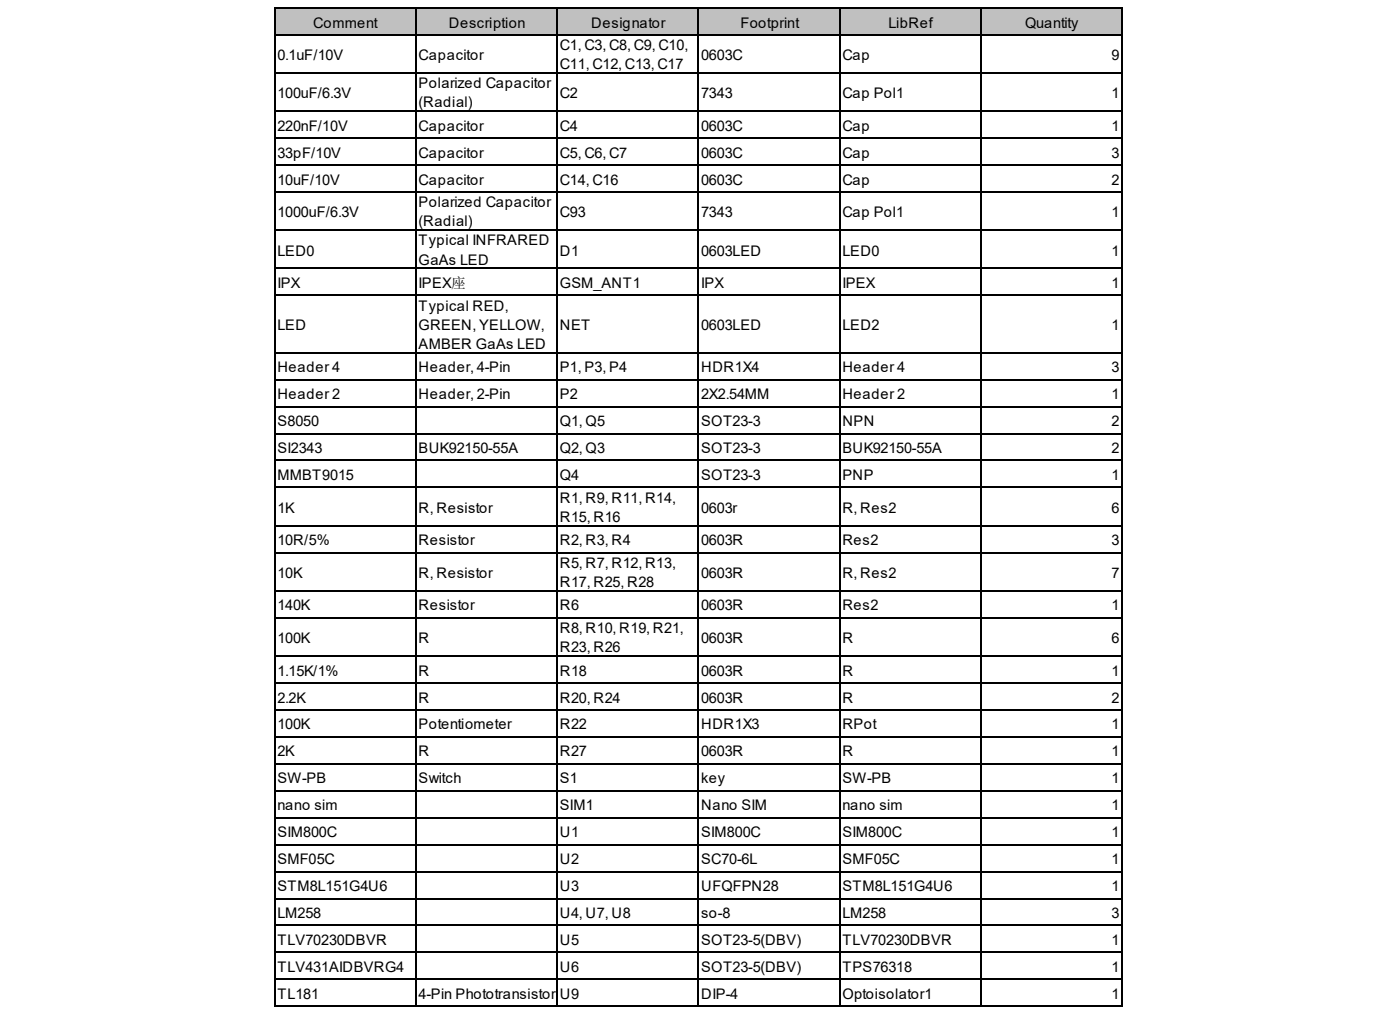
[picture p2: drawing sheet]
<svg xmlns="http://www.w3.org/2000/svg" width="281mm" height="204mm" viewBox="0 0 281 204" stroke-linecap="round" stroke-linejoin="round" font-family="sans-serif">
<defs><g id="words">
<g font-size="2.9">
<text x="62.8" y="5.5">Comment</text>
<text x="90" y="5.5">Description</text>
<text x="118.6" y="5.5">Designator</text>
<text x="148.5" y="5.5">Footprint</text>
<text x="178.2" y="5.5">LibRef</text>
<text x="205.6" y="5.5">Quantity</text>
<text x="112.3" y="10">C1, C3, C8, C9, C10,</text>
<text x="55.6" y="12.1">0.1uF/10V</text>
<text x="84" y="12.1">Capacitor</text>
<text x="84" y="17.7">Polarized Capacitor</text>
<text x="112.3" y="13.9">C11, C12, C13, C17</text>
<text x="140.6" y="12.1">0603C</text>
<text x="169" y="12.1">Cap</text>
<text x="222.9" y="12.1">9</text>
<text x="55.6" y="19.7">100uF/6.3V</text>
<text x="84" y="21.5">(Radial)</text>
<text x="112.3" y="19.7">C2</text>
<text x="140.6" y="19.7">7343</text>
<text x="169" y="19.7">Cap Pol1</text>
<text x="222.9" y="19.7">1</text>
<text x="55.6" y="26.2">220nF/10V</text>
<text x="84" y="26.2">Capacitor</text>
<text x="112.3" y="26.2">C4</text>
<text x="140.6" y="26.2">0603C</text>
<text x="169" y="26.2">Cap</text>
<text x="222.9" y="26.2">1</text>
<text x="55.6" y="31.6">33pF/10V</text>
<text x="84" y="31.6">Capacitor</text>
<text x="112.3" y="31.6">C5, C6, C7</text>
<text x="140.6" y="31.6">0603C</text>
<text x="169" y="31.6">Cap</text>
<text x="222.9" y="31.6">3</text>
<text x="55.6" y="37">10uF/10V</text>
<text x="84" y="37">Capacitor</text>
<text x="84" y="41.5">Polarized Capacitor</text>
<text x="112.3" y="37">C14, C16</text>
<text x="140.6" y="37">0603C</text>
<text x="169" y="37">Cap</text>
<text x="222.9" y="37">2</text>
<text x="55.6" y="43.6">1000uF/6.3V</text>
<text x="84" y="45.4">(Radial)</text>
<text x="112.3" y="43.6">C93</text>
<text x="140.6" y="43.6">7343</text>
<text x="169" y="43.6">Cap Pol1</text>
<text x="222.9" y="43.6">1</text>
<text x="55.6" y="51.2">LED0</text>
<text x="84" y="49.2">Typical INFRARED</text>
<text x="84" y="53">GaAs LED</text>
<text x="112.3" y="51.2">D1</text>
<text x="140.6" y="51.2">0603LED</text>
<text x="169" y="51.2">LED0</text>
<text x="222.9" y="51.2">1</text>
<text x="55.6" y="57.8">IPX</text>
<text x="84" y="57.8">IPEX座</text>
<text x="112.3" y="57.8">GSM_ANT1</text>
<text x="140.6" y="57.8">IPX</text>
<text x="169" y="57.8">IPEX</text>
<text x="222.9" y="57.8">1</text>
<text x="84" y="62.3">Typical RED,</text>
<text x="55.6" y="66.1">LED</text>
<text x="84" y="66.1">GREEN, YELLOW,</text>
<text x="84" y="69.9">AMBER GaAs LED</text>
<text x="112.3" y="66.1">NET</text>
<text x="140.6" y="66.1">0603LED</text>
<text x="169" y="66.1">LED2</text>
<text x="222.9" y="66.1">1</text>
<text x="55.6" y="74.7">Header 4</text>
<text x="84" y="74.7">Header, 4-Pin</text>
<text x="112.3" y="74.7">P1, P3, P4</text>
<text x="140.6" y="74.7">HDR1X4</text>
<text x="169" y="74.7">Header 4</text>
<text x="222.9" y="74.7">3</text>
<text x="55.6" y="80.1">Header 2</text>
<text x="84" y="80.1">Header, 2-Pin</text>
<text x="112.3" y="80.1">P2</text>
<text x="140.6" y="80.1">2X2.54MM</text>
<text x="169" y="80.1">Header 2</text>
<text x="222.9" y="80.1">1</text>
<text x="55.6" y="85.5">S8050</text>
<text x="112.3" y="85.5">Q1, Q5</text>
<text x="140.6" y="85.5">SOT23-3</text>
<text x="169" y="85.5">NPN</text>
<text x="222.9" y="85.5">2</text>
<text x="55.6" y="90.9">SI2343</text>
<text x="84" y="90.9">BUK92150-55A</text>
<text x="112.3" y="90.9">Q2, Q3</text>
<text x="140.6" y="90.9">SOT23-3</text>
<text x="169" y="90.9">BUK92150-55A</text>
<text x="222.9" y="90.9">2</text>
<text x="55.6" y="96.3">MMBT9015</text>
<text x="112.3" y="96.3">Q4</text>
<text x="112.3" y="100.8">R1, R9, R11, R14,</text>
<text x="140.6" y="96.3">SOT23-3</text>
<text x="169" y="96.3">PNP</text>
<text x="222.9" y="96.3">1</text>
<text x="55.6" y="102.8">1K</text>
<text x="84" y="102.8">R, Resistor</text>
<text x="112.3" y="104.6">R15, R16</text>
<text x="140.6" y="102.8">0603r</text>
<text x="169" y="102.8">R, Res2</text>
<text x="222.9" y="102.8">6</text>
<text x="55.6" y="109.3">10R/5%</text>
<text x="84" y="109.3">Resistor</text>
<text x="112.3" y="109.3">R2, R3, R4</text>
<text x="112.3" y="113.8">R5, R7, R12, R13,</text>
<text x="140.6" y="109.3">0603R</text>
<text x="169" y="109.3">Res2</text>
<text x="222.9" y="109.3">3</text>
<text x="55.6" y="115.9">10K</text>
<text x="84" y="115.9">R, Resistor</text>
<text x="112.3" y="117.7">R17, R25, R28</text>
<text x="140.6" y="115.9">0603R</text>
<text x="169" y="115.9">R, Res2</text>
<text x="222.9" y="115.9">7</text>
<text x="55.6" y="122.4">140K</text>
<text x="84" y="122.4">Resistor</text>
<text x="112.3" y="122.4">R6</text>
<text x="140.6" y="122.4">0603R</text>
<text x="169" y="122.4">Res2</text>
<text x="222.9" y="122.4">1</text>
<text x="55.6" y="128.9">100K</text>
<text x="84" y="128.9">R</text>
<text x="112.3" y="126.9">R8, R10, R19, R21,</text>
<text x="112.3" y="130.7">R23, R26</text>
<text x="140.6" y="128.9">0603R</text>
<text x="169" y="128.9">R</text>
<text x="222.9" y="128.9">6</text>
<text x="55.6" y="135.4">1.15K/1%</text>
<text x="84" y="135.4">R</text>
<text x="112.3" y="135.4">R18</text>
<text x="140.6" y="135.4">0603R</text>
<text x="169" y="135.4">R</text>
<text x="222.9" y="135.4">1</text>
<text x="55.6" y="140.9">2.2K</text>
<text x="84" y="140.9">R</text>
<text x="112.3" y="140.9">R20, R24</text>
<text x="140.6" y="140.9">0603R</text>
<text x="169" y="140.9">R</text>
<text x="222.9" y="140.9">2</text>
<text x="55.6" y="146.3">100K</text>
<text x="84" y="146.3">Potentiometer</text>
<text x="112.3" y="146.3">R22</text>
<text x="140.6" y="146.3">HDR1X3</text>
<text x="169" y="146.3">RPot</text>
<text x="222.9" y="146.3">1</text>
<text x="55.6" y="151.7">2K</text>
<text x="84" y="151.7">R</text>
<text x="112.3" y="151.7">R27</text>
<text x="140.6" y="151.7">0603R</text>
<text x="169" y="151.7">R</text>
<text x="222.9" y="151.7">1</text>
<text x="55.6" y="157.1">SW-PB</text>
<text x="84" y="157.1">Switch</text>
<text x="112.3" y="157.1">S1</text>
<text x="140.6" y="157.1">key</text>
<text x="169" y="157.1">SW-PB</text>
<text x="222.9" y="157.1">1</text>
<text x="55.6" y="162.5">nano sim</text>
<text x="55.6" y="167.9">SIM800C</text>
<text x="112.3" y="162.5">SIM1</text>
<text x="112.3" y="167.9">U1</text>
<text x="140.6" y="162.5">Nano SIM</text>
<text x="140.6" y="167.9">SIM800C</text>
<text x="169" y="162.5">nano sim</text>
<text x="169" y="167.9">SIM800C</text>
<text x="222.9" y="162.5">1</text>
<text x="222.9" y="167.9">1</text>
<text x="55.6" y="173.3">SMF05C</text>
<text x="112.3" y="173.3">U2</text>
<text x="140.6" y="173.3">SC70-6L</text>
<text x="169" y="173.3">SMF05C</text>
<text x="222.9" y="173.3">1</text>
<text x="55.6" y="178.7">STM8L151G4U6</text>
<text x="112.3" y="178.7">U3</text>
<text x="140.6" y="178.7">UFQFPN28</text>
<text x="169" y="178.7">STM8L151G4U6</text>
<text x="222.9" y="178.7">1</text>
<text x="55.6" y="184.1">LM258</text>
<text x="112.3" y="184.1">U4, U7, U8</text>
<text x="140.6" y="184.1">so-8</text>
<text x="169" y="184.1">LM258</text>
<text x="222.9" y="184.1">3</text>
<text x="55.6" y="189.5">TLV70230DBVR</text>
<text x="112.3" y="189.5">U5</text>
<text x="140.6" y="189.5">SOT23-5(DBV)</text>
<text x="169" y="189.5">TLV70230DBVR</text>
<text x="222.9" y="189.5">1</text>
<text x="55.6" y="194.9">TLV431AIDBVRG4</text>
<text x="112.3" y="194.9">U6</text>
<text x="140.6" y="194.9">SOT23-5(DBV)</text>
<text x="169" y="194.9">TPS76318</text>
<text x="222.9" y="194.9">1</text>
<text x="55.6" y="200.3">TL181</text>
<text x="84" y="200.3">4-Pin Phototransistor</text>
<text x="112.1" y="200.3">Op</text>
<text x="112.3" y="200.3">U9tocoupler</text>
<text x="140.6" y="200.3">DIP-4</text>
<text x="169" y="200.3">Optoisolator1</text>
<text x="222.9" y="200.3">1</text>
</g>
</g></defs>
<g fill="#c0c0c0">
<path d="M55.1 1.6h28.4v5.5h-28.4z" fill-rule="evenodd"/>
<path d="M83.3 1.6h28.6v5.5h-28.6z" fill-rule="evenodd"/>
<path d="M111.6 1.6h28.6v5.5h-28.6z" fill-rule="evenodd"/>
<path d="M140 1.6h28.5v5.5h-28.5z" fill-rule="evenodd"/>
<path d="M168.3 1.6h28.5v5.5h-28.5z" fill-rule="evenodd"/>
<path d="M196.6 1.6h28.6v5.5h-28.6z" fill-rule="evenodd"/>
</g>
<g fill="none" stroke="#000" stroke-width=".23">
<path d="M55 1.6h170.2M55 7h170.2M55 14.6h170.2M55 22.3h170.2M55 27.7h170.2M55 33.1h170.2M55 38.5h170.2M55 46.2h170.2M55 53.8h170.2M55 59.2h170.2M55 70.7h170.2M55 76.1h170.2"/>
<path d="M55 81.5h170.2M55 86.9h170.2M55 92.3h170.2M55 97.7h170.2M55 105.4h170.2M55 110.8h170.2M55 118.4h170.2M55 123.9h170.2M55 131.5h170.2M55 136.9h170.2M55 142.3h170.2M55 147.7h170.2"/>
<path d="M55 153.1h170.2M55 158.5h170.2M55 163.9h170.2M55 169.3h170.2M55 174.7h170.2M55 180.1h170.2M55 185.6h170.2M55 191h170.2M55 196.4h170.2M55 201.8h170.2"/>
</g>
<path d="M55.1 1.5v200.4M83.4 1.5v200.4M111.7 1.5v200.4M140.1 1.5v200.4M168.4 1.5v200.4M196.7 1.5v200.4M225.1 1.5v200.4" fill="none" stroke="#000" stroke-width=".22"/>
<use href="#words"/>
</svg>
